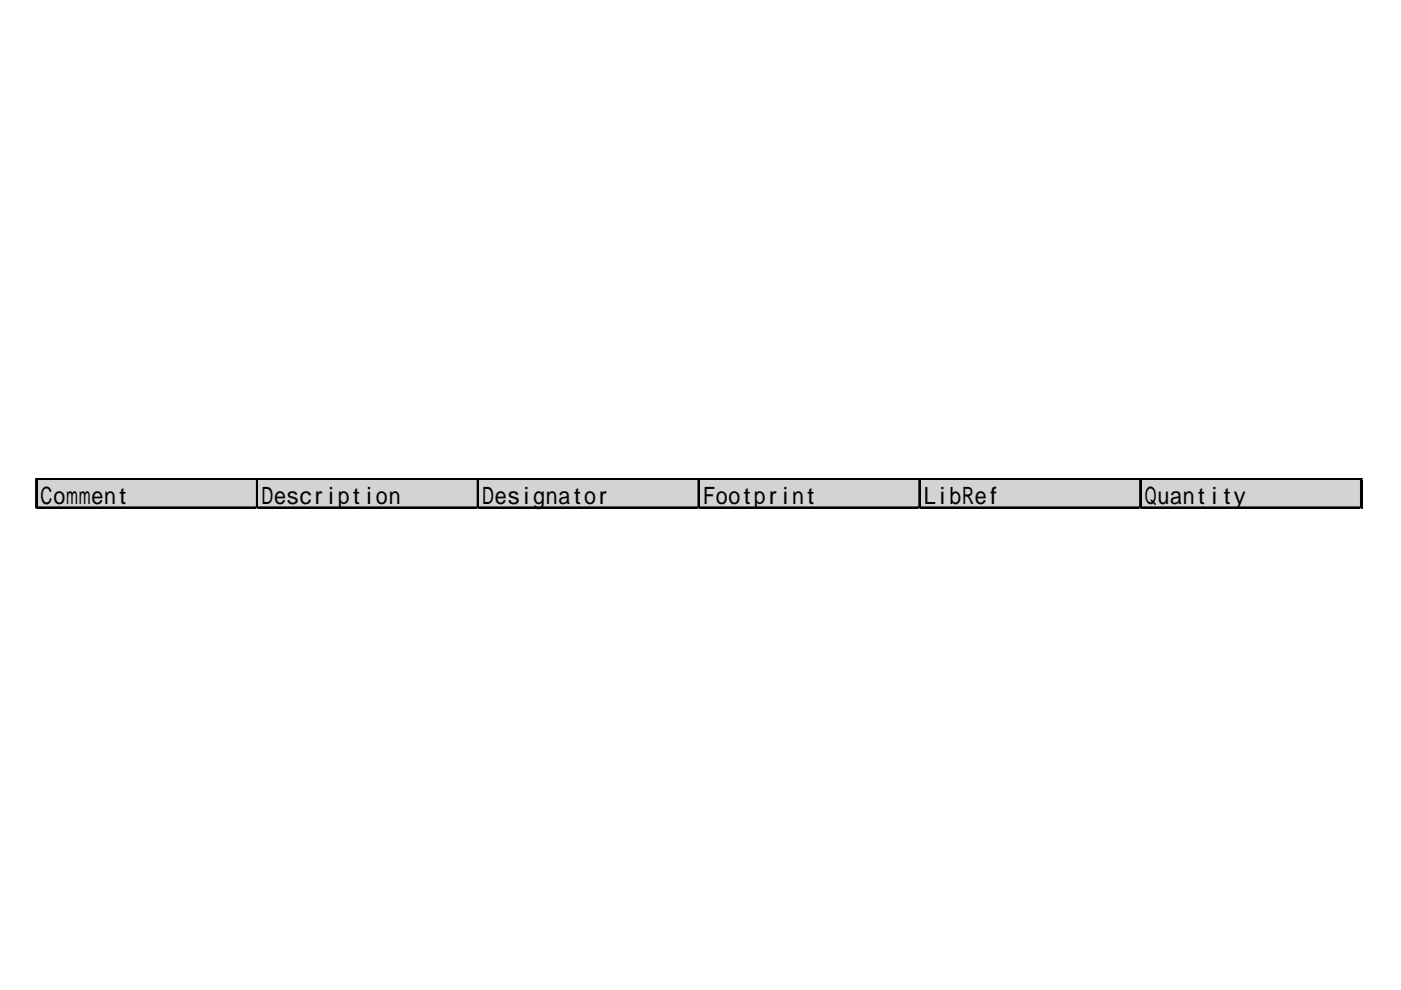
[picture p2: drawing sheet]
<svg xmlns="http://www.w3.org/2000/svg" width="297mm" height="210mm" viewBox="0 0 297 210" stroke-linecap="round" stroke-linejoin="round" font-family="sans-serif">
<path d="M7.9 101.8h281v6.1h-281z" fill="#d3d3d3"/>
<g fill="none" stroke="#000" stroke-width=".34">
<path d="M7.6 101.5v6.4M7.8 101.5v6.4M7.9 101.5h280.9M7.9 101.7h280.9M7.9 107.5h280.9M7.9 107.7h280.9M54.4 101.8v6.1M54.6 101.8v6.1M101.2 101.8v6.1M101.4 101.8v6.1M148.1 101.8v6.1M148.2 101.8v6.1"/>
<path d="M194.9 101.8v6.1M195 101.8v6.1M241.7 101.8v6.1M241.9 101.8v6.1M288.5 101.8v6.1M288.7 101.8v6.1"/>
</g>
<path d="M7.6 107.9h.1" fill="none" stroke="#d4d4d4" stroke-width=".34"/>
<path d="M7.6 107.9h.3z" fill="#d4d4d4"/>
<path d="M54.4 107.9h.1" fill="none" stroke="#d4d4d4" stroke-width=".34"/>
<path d="M54.4 107.9h.4z" fill="#d4d4d4"/>
<path d="M101.2 107.9h.1" fill="none" stroke="#d4d4d4" stroke-width=".34"/>
<path d="M101.2 107.9h.4z" fill="#d4d4d4"/>
<path d="M148.1 107.9h.1" fill="none" stroke="#d4d4d4" stroke-width=".34"/>
<path d="M148.1 107.9h.3z" fill="#d4d4d4"/>
<path d="M194.9 107.9h.1" fill="none" stroke="#d4d4d4" stroke-width=".34"/>
<path d="M194.9 107.9h.3z" fill="#d4d4d4"/>
<path d="M241.7 107.9h.1" fill="none" stroke="#d4d4d4" stroke-width=".34"/>
<path d="M241.7 107.9h.3z" fill="#d4d4d4"/>
<path d="M288.5 107.9h.1" fill="none" stroke="#d4d4d4" stroke-width=".34"/>
<path d="M288.5 107.9h.3z" fill="#d4d4d4"/>
</svg>
